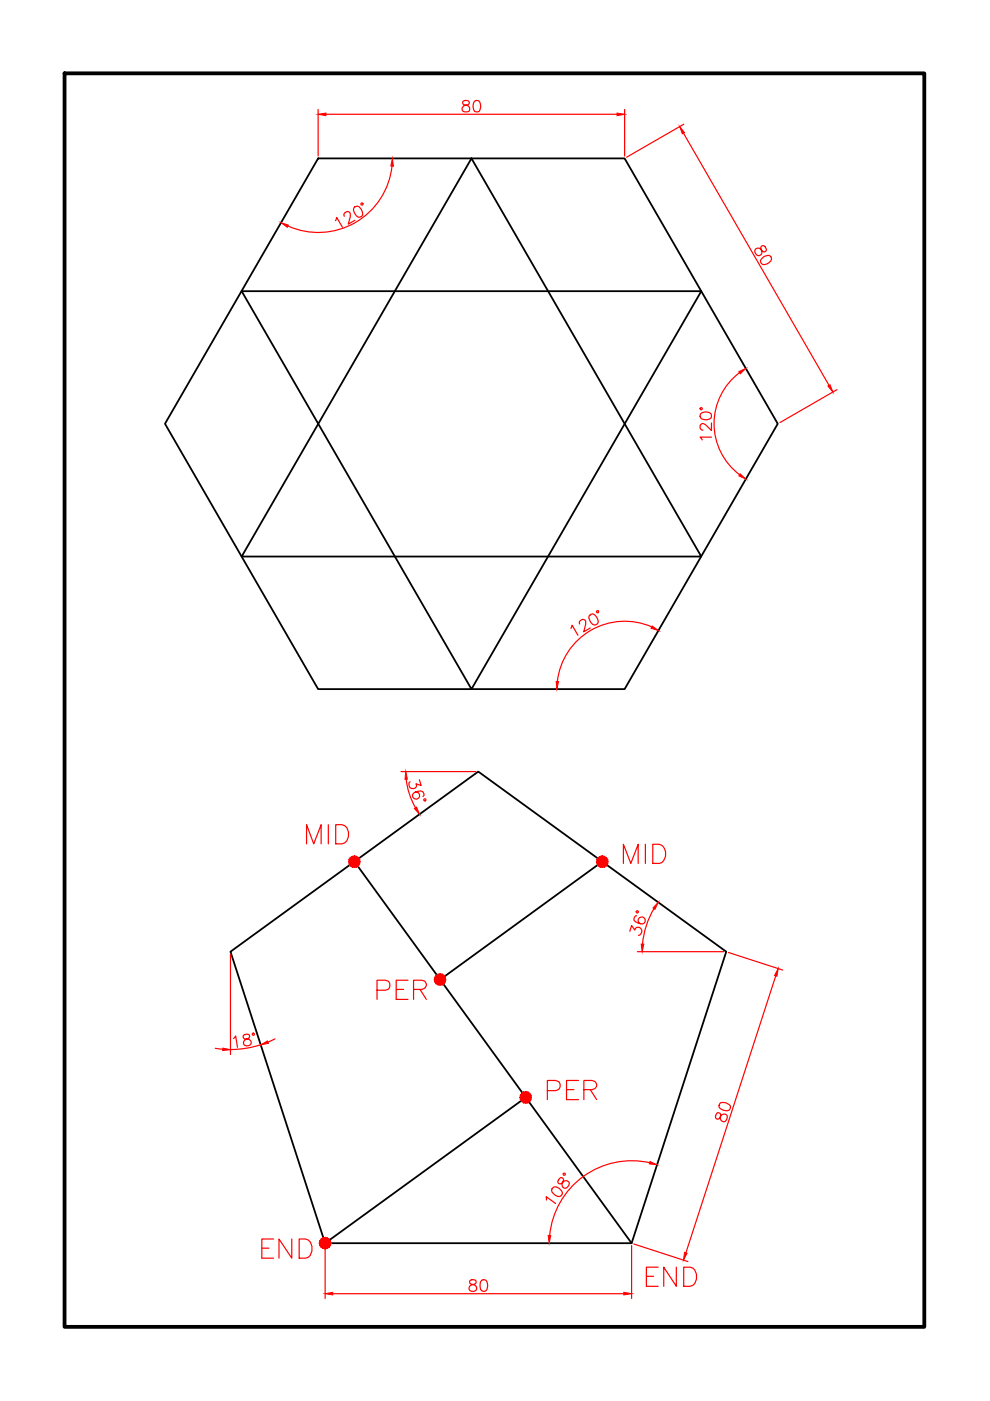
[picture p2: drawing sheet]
<svg xmlns="http://www.w3.org/2000/svg" width="210mm" height="297mm" viewBox="0 0 210 297" stroke-linecap="round" stroke-linejoin="round" font-family="sans-serif">
<!-- layer: Model -->
<path d="M67.5 33.6h64.9l32.5 56.2-32.5 56.3h-64.9l-32.5-56.3zM100 33.6l48.7 84.4h-97.5zM51.2 61.7h97.5l-48.7 84.4zM75.2 182.7l58.7 80.9M127.7 182.7l-34.4 25M48.9 201.8l52.5-38.2 52.6 38.2-20.1 61.8h-65zM111.5 232.7l-42.6 30.9" fill="none" stroke="#000" stroke-width=".38"/>
<!-- layer: dim -->
<g fill="none" stroke="#f00" stroke-width=".25">
<path d="M67.5 23.2v9.9M69.1 24.2h61.7M83.1 35.2a15.7 15.7 0 0 1-22 12.7M98.2 21.4a.48 .48 0 0 0 .2 .8 .87 .87 0 0 1 1 .4 .87 .87 0 0 1 0 1 1.04 1.04 0 0 1-1.4-.3 .97 .97 0 0 1 1.1-1.1l.3-.1 .1-.5a.91 .91 0 0 0-1.3-.2zM100.6 21.4a.75 .75 0 0 1 1.2 .4 2.01 2.01 0 0 1-.2 1.8 .81 .81 0 0 1-1.2-.3 1.91 1.91 0 0 1 .2-1.9zM132.4 23.2v9.9M144.9 28.3l30.9 53.4M145 26.3l-12.1 7M71.1 46.8l.3-.7 1.2 2.1M73 45.9l-.1-.4a.75 .75 0 0 1 1.2-.4l.2 .8-.5 1.6 1.4-.8M75.2 43.9l.2-.1a1.05 1.05 0 0 1 1.3 .8l.2 .6a.74 .74 0 0 1-.3 .8 .74 .74 0 0 1-.9-.1 2.15 2.15 0 0 1-.7-1.7zM160.2 52.8a.74 .74 0 0 1 1.1 .1l.4 .4a.48 .48 0 0 0 .8-.2 .88 .88 0 0 0-.8-1l-.2 .1a1.27 1.27 0 0 0 .1 1.3 .69 .69 0 0 1-.5 .7 .69 .69 0 0 1-.8-.3l-.3-.7z"/>
<path d="M161.4 54.9a1.88 1.88 0 0 1 1.7-.7 .77 .77 0 0 1 .3 1.1 1.54 1.54 0 0 1-2 .6l-.2-.6zM156.8 79a13.5 13.5 0 0 0 0 21.6M148.6 87.7a1.75 1.75 0 0 1 2.2 0 .82 .82 0 0 1-.4 1.2 1.51 1.51 0 0 1-2-.6zM150.8 92.7h-2.4l.5 .6M150.8 89.7v1.6l-1.1-1.2a.74 .74 0 0 0-1.1-.1 .79 .79 0 0 0 0 1.1l.4 .1M177.5 82.6l-12.1 7M121 133.2l.3-.6 1.2 2.1M122.9 132.3l-.1-.3a.81 .81 0 0 1 1-.6 .76 .76 0 0 1 .4 1l-.4 1.6 1.4-.8M124.9 130.6a.78 .78 0 0 1 1.2-.2 1.99 1.99 0 0 1 .7 1.7 .77 .77 0 0 1-1.2 .2 2.15 2.15 0 0 1-.7-1.7zM138.2 132.9a14.4 14.4 0 0 0-20 11.6M65 178.9v-4l1.5 4 1.6-4v4M69.6 174.9v4"/>
<path d="M71.2 174.9h1.3a2.17 2.17 0 0 1 1.4 2 2.17 2.17 0 0 1-1.4 2h-1.3zM85 163.6h15.9M86.1 165.2a15.4 15.4 0 0 0 2 6.1M88 168a.76 .76 0 0 1 1 .7 .76 .76 0 0 1-1 .7 .76 .76 0 0 1-.4-1.2 2.2 2.2 0 0 1 2-.4 .68 .68 0 0 1 .1 1.1M88.9 165.3l.4 1.3-1.1-.4a.78 .78 0 0 1-.6 1.1 .78 .78 0 0 1-.9-.9l.1-.5 .2-.2M136.8 179v4.1M138.4 179h1.4a2.27 2.27 0 0 1 .5 3.9l-.5 .2h-1.4zM132.2 183.1v-4.1l1.5 4.1 1.6-4.1v4.1M133.5 197.5l.4-1.3 .7 1a.78 .78 0 0 1 1.1-.5 .78 .78 0 0 1 .2 1.2l-.2 .3-.3 .1M135 194.2a.7 .7 0 0 0-.6 .5 .7 .7 0 0 0 .3 .7 1.94 1.94 0 0 0 1.8 .4 .76 .76 0 0 0 .1-1.2 .76 .76 0 0 0-1.1 .1 .76 .76 0 0 0 .3 1.1M138.7 192.6a17.8 17.8 0 0 0-2.5 7.5M48.9 202.3v21.3"/>
<path d="M51.6 219.5a.5 .5 0 0 0 .4 .8 .98 .98 0 0 1 1.3 .8 .84 .84 0 0 1-.9 .7 .84 .84 0 0 1-.8-.8 1.13 1.13 0 0 1 1-.9 .47 .47 0 0 0 .2-.8h-.4zM79.9 209.9h1.8l.6-.1a1.08 1.08 0 0 0 .4-1.2 1.08 1.08 0 0 0-1-.8h-1.8v4.1M84 209.8h1.6M86.5 207.8h-2.5v4.1h2.5M87.7 209.8h1.7a1.08 1.08 0 0 0 1-1.2l-.4-.6-.6-.2h-1.7v4.1M89 209.8l1.4 2.1M135.1 201.8h18.4M154.4 201.9l11.6 3.8M164.5 206.9l-19.1 58.7M45.7 222.3l1.6 .2M49.5 220.2l.5-.6 .3 2.5M55.3 221.5a20.8 20.8 0 0 1-6.4 1"/>
<path d="M58.3 220.3l-1.5 .6M116 231.2h1.8l.6-.2a1.09 1.09 0 0 0 .3-1.1 1.09 1.09 0 0 0-.9-.8h-1.8v4M120.1 231h1.6M122.7 229.1h-2.6v4h2.6M123.8 231h1.7l.6-.2a.92 .92 0 0 0 0-1.5l-.6-.2h-1.7v4M125.2 231l1.3 2.1M152.1 235.9a.85 .85 0 0 0-.2 1.3l.5 .1 .1-.2a.91 .91 0 0 1 .7-.8 .91 .91 0 0 1 1 .3 1.07 1.07 0 0 1-.8 1.2 .76 .76 0 0 1-.6-.9v-.5a.53 .53 0 0 0-.7-.5zM152.8 233.8a1.91 1.91 0 0 1 2.1 .7 .84 .84 0 0 1-.8 1 2.03 2.03 0 0 1-1.6-.8v-.6zM115.8 254.4v-.7l2 1.5M117.2 251.9a1.07 1.07 0 0 1 1.5 .2l.4 .4a.75 .75 0 0 1 0 .9 .75 .75 0 0 1-.8 .3 2.08 2.08 0 0 1-1.4-1.3zM118.6 249.9l-.3 .7a.49 .49 0 0 0 .8 .3 .87 .87 0 0 1 .8-.6 .87 .87 0 0 1 .8 .7 .83 .83 0 0 1-.4 .8 .83 .83 0 0 1-1-.1 1.12 1.12 0 0 1 .1-1.4 .49 .49 0 0 0-.5-.6zM137.8 246.5a17.5 17.5 0 0 0-21.3 15.4"/>
<path d="M55.5 264.6h1.5M58 262.7h-2.5v4.1h2.5M61.9 262.7v4.1l-2.7-4.1v4.1M63.4 262.7h1.4a2.27 2.27 0 0 1 .5 3.9l-.5 .2h-1.4zM68.9 264.1v11.2M70.5 274.3h61.8M99.7 271.5a.51 .51 0 0 0 .2 .8 1.02 1.02 0 0 1 1.2 1 .84 .84 0 0 1-1 .5 .84 .84 0 0 1-.6-.8 1.14 1.14 0 0 1 1.1-.7 .51 .51 0 0 0 .3-.8l-.4-.2zM102.1 271.5a.75 .75 0 0 1 1.2 .3 2.01 2.01 0 0 1-.2 1.9 .8 .8 0 0 1-1.2-.4 2.21 2.21 0 0 1 .2-1.8zM133.9 264.1v11.2M134.4 263.8l11.5 3.7M137 270.6h1.6M139.5 268.7h-2.5v4h2.5"/>
<path d="M143.4 268.7v4l-2.7-4v4M145 268.7h1.3a2.17 2.17 0 0 1 1.4 2 2.17 2.17 0 0 1-1.4 2h-1.3z"/>
<circle cx="76.7" cy="43.3" r=".23"/>
<circle cx="148.7" cy="86.6" r=".23"/>
<circle cx="126.7" cy="129.7" r=".23"/>
<circle cx="90.1" cy="169.6" r=".23"/>
<circle cx="135.1" cy="193.3" r=".23"/>
<circle cx="53.7" cy="219.3" r=".23"/>
<circle cx="119.6" cy="249" r=".23"/>
</g>
<g fill="#f00" stroke="#f00" stroke-width=".21">
<path d="M68.9 274.3l1.6-.3v.5z"/>
<path d="M132.3 274l1.6 .3-1.6 .2z"/>
<path d="M68.9 263.6h1.3l-.1 .4z"/>
<path d="M111.5 232.7h1.2l-.1 .4z"/>
<path d="M93.3 207.7h1.2l-.1 .5z"/>
<path d="M127.7 182.7h1.2l-.1 .4z"/>
<path d="M75.2 182.7h1.1v.4z"/>
<path d="M145.1 265.5l.6 .2-.8 1.4z"/>
<path d="M165 205.4l-.3 1.6-.5-.2z"/>
<path d="M137.8 246.3l1.5 .6-1.6-.1z"/>
<path d="M116.2 261.9l.6 .1-.4 1.6z"/>
<path d="M139.5 191.3l-.6 1.5-.5-.3z"/>
<path d="M135.9 200.2h.6l-.3 1.6z"/>
<path d="M86 163.6l.4 1.6h-.5z"/>
<path d="M87.9 171.4l.4-.3 .7 1.5z"/>
<path d="M47.3 222.2l1.6 .4-1.7 .1z"/>
<path d="M55.3 221.5l1.4-.8 .2 .5z"/>
<path d="M67.5 24.2l1.6-.2v.5z"/>
<path d="M130.8 24l1.6 .2-1.6 .3z"/>
<path d="M144.1 26.9l1 1.2-.4 .3z"/>
<path d="M175.5 81.8l.5-.2 .6 1.5z"/>
<path d="M156.6 78.8l1.5-.7-1.2 1.2z"/>
<path d="M156.9 100.5l1.2 1.1-1.5-.7z"/>
<path d="M138.3 132.7l1.3 1-1.6-.5z"/>
<path d="M117.9 144.5h.5l-.3 1.6z"/>
<path d="M59.6 47.2l1.5 .5-.2 .5z"/>
<path d="M83.2 33.6l.2 1.6h-.5z"/>
<path d="M68.9 263.6h1.3l-.1-.5zM69.8 262.7l.3 .4-1.2 .5zM69.4 262.4l-.5 1.2 .9-.9z"/>
<path d="M68.9 262.4v1.2l.5-1.2zM68.5 262.4h.4v1.2zM68.1 262.7l.8 .9-.4-1.2z"/>
<path d="M68.1 262.7l-.3 .4 1.1 .5zM67.8 263.1l1.1 .5h-1.2zM67.7 263.6l.1 .4 1.1-.4z"/>
<path d="M67.8 264l.3 .4 .8-.8zM68.1 264.4l.8-.8-.4 1.1zM68.9 263.6l-.4 1.1 .4 .1z"/>
<path d="M68.9 263.6v1.2l.5-.1zM68.9 263.6l.9 .8-.4 .3zM68.9 263.6l.9 .8 .3-.4z"/>
<path d="M111.5 232.7h1.2l-.1-.5zM111.5 232.7l.8-.9 .3 .4zM111.9 231.5l-.4 1.2 .8-.9z"/>
<path d="M111.5 231.5v1.2l.4-1.2zM111 231.5h.5v1.2zM110.6 231.8l.9 .9-.5-1.2z"/>
<path d="M110.6 231.8l-.3 .4 1.2 .5zM110.3 232.2l1.2 .5h-1.2zM110.3 232.7v.4l1.2-.4z"/>
<path d="M110.3 233.1l.3 .4 .9-.8zM110.6 233.5l.9-.8-.5 1.1zM111.5 232.7l-.5 1.1 .5 .1z"/>
<path d="M111.5 232.7v1.2l.4-.1zM111.5 232.7l.8 .8-.4 .3zM111.5 232.7l.8 .8 .3-.4z"/>
<path d="M93.3 207.7h1.2l-.1-.5zM94.2 206.8l.2 .4-1.1 .5zM93.8 206.6l-.5 1.1 .9-.9z"/>
<path d="M93.3 206.5v1.2l.5-1.1zM92.9 206.6l.4-.1v1.2zM92.4 206.8l.9 .9-.4-1.1z"/>
<path d="M92.4 206.8l-.2 .4 1.1 .5zM92.2 207.2l1.1 .5h-1.2zM92.1 207.7l.1 .5 1.1-.5z"/>
<path d="M92.2 208.2l.2 .3 .9-.8zM92.4 208.5l.9-.8-.4 1.1zM93.3 207.7l-.4 1.1 .4 .1z"/>
<path d="M93.3 207.7v1.2l.5-.1zM93.3 207.7l.9 .8-.4 .3zM93.3 207.7l.9 .8 .2-.3z"/>
<path d="M127.7 182.7h1.2l-.1-.5zM127.7 182.7l.9-.9 .2 .4zM128.2 181.6l-.5 1.1 .9-.9z"/>
<path d="M127.7 181.5v1.2l.5-1.1zM127.2 181.6l.5-.1v1.2zM126.8 181.8l.9 .9-.5-1.1z"/>
<path d="M126.8 181.8l-.2 .4 1.1 .5zM126.6 182.2l1.1 .5h-1.2zM126.5 182.7l.1 .4 1.1-.4z"/>
<path d="M126.6 183.1l.2 .5 .9-.9zM127.7 182.7l-.5 1.1-.4-.2zM127.7 182.7l-.5 1.1 .5 .1z"/>
<path d="M127.7 182.7v1.2l.5-.1zM127.7 182.7l.9 .9-.4 .2zM127.7 182.7l.9 .9 .2-.5z"/>
<path d="M75.2 182.7h1.1v-.5zM75.2 182.7l.8-.9 .3 .4zM75.6 181.6l-.4 1.1 .8-.9z"/>
<path d="M75.2 181.5v1.2l.4-1.1zM74.7 181.6l.5-.1v1.2zM74.3 181.8l.9 .9-.5-1.1z"/>
<path d="M74.3 181.8l-.3 .4 1.2 .5zM74 182.2l1.2 .5h-1.3zM73.9 182.7l.1 .4 1.2-.4z"/>
<path d="M74 183.1l.3 .5 .9-.9zM74.3 183.6l.9-.9-.5 1.1zM75.2 182.7l-.5 1.1 .5 .1z"/>
<path d="M75.2 182.7v1.2l.4-.1zM75.2 182.7l.8 .9-.4 .2zM75.2 182.7l.8 .9 .3-.5z"/>
</g>
<!-- layer: boder -->
<path d="M13.7 15.6h182.3v265.7h-182.3z" fill="none" stroke="#000" stroke-width=".8"/>
</svg>
